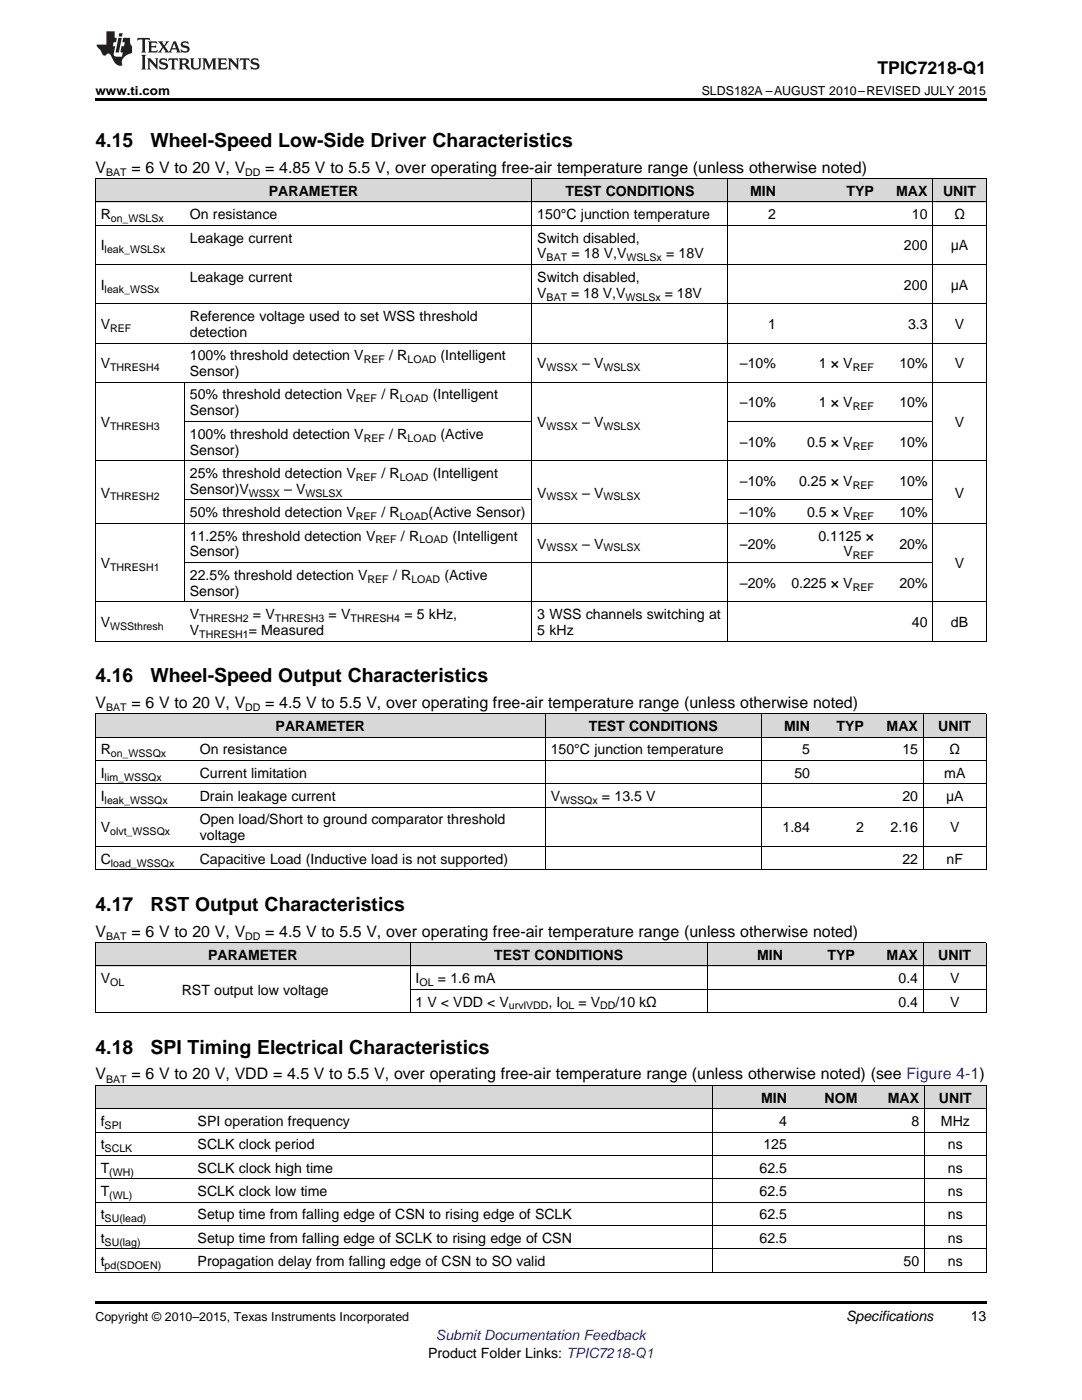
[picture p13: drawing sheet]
<svg xmlns="http://www.w3.org/2000/svg" width="216mm" height="279mm" viewBox="0 0 216 279" stroke-linecap="round" stroke-linejoin="round" font-family="sans-serif">
<defs><g id="words">
<g font-size="3.9">
<text x="19" y="29.3">4.15</text>
<text x="30" y="29.3">Wheel-Speed Low-Side Driver Characteristics</text>
<text x="19" y="136.1">4.16</text>
<text x="30" y="136.1">Wheel-Speed Output Characteristics</text>
<text x="19" y="181.8">4.17</text>
<text x="30" y="181.8">RST Output Characteristics</text>
<text x="19" y="210.3">4.18</text>
<text x="30" y="210.3">SPI Timing Electrical Characteristics</text>
</g>
<text font-size="3.5" x="175.1" y="14.8">TPIC7218-Q1</text>
<g font-size="3.2">
<text x="19" y="34.4">V</text>
<text x="26.2" y="34.4">= 6 V to 20 V, V</text>
<text x="52.9" y="34.4">= 4.85 V to 5.5 V, over operating free-air temperature range (unless otherwise noted)</text>
<text x="19" y="141.3">V</text>
<text x="26.2" y="141.3">= 6 V to 20 V, V</text>
<text x="52.9" y="141.3">= 4.5 V to 5.5 V, over operating free-air temperature range (unless otherwise noted)</text>
<text x="19" y="186.9">V</text>
<text x="26.2" y="186.9">= 6 V to 20 V, V</text>
<text x="52.9" y="186.9">= 4.5 V to 5.5 V, over operating free-air temperature range (unless otherwise noted)</text>
<text x="19" y="215.4">V</text>
<text x="26.2" y="215.4">= 6 V to 20 V, VDD = 4.5 V to 5.5 V, over operating free-air temperature range (unless otherwise noted) (see Figure 4-1)</text>
</g>
<g font-size="2.8">
<text x="53.7" y="39.1">PARAMETER</text>
<text x="112.8" y="39.1">TEST CONDITIONS</text>
<text x="149.7" y="39.1">MIN</text>
<text x="168.9" y="39.1">TYP</text>
<text x="178.8" y="39.1">MAX</text>
<text x="188.2" y="39.1">UNIT</text>
<text x="20.1" y="43.7">R</text>
<text x="37.9" y="43.7">On resistance</text>
<text x="107.2" y="43.7">150°C junction temperature</text>
<text x="153.3" y="43.7">2</text>
<text x="182" y="43.7">10</text>
<text x="190.4" y="43.7">Ω</text>
<text x="20.1" y="50">I</text>
<text x="37.9" y="48.4">Leakage current</text>
<text x="107.2" y="48.4">Switch disabled,</text>
<text x="107.2" y="51.6">V</text>
<text x="114" y="51.6">= 18 V,V</text>
<text x="132.9" y="51.6">= 18V</text>
<text x="180.4" y="50">200</text>
<text x="189.7" y="50">μA</text>
<text x="20.1" y="57.8">I</text>
<text x="37.9" y="56.2">Leakage current</text>
<text x="107.2" y="56.2">Switch disabled,</text>
<text x="107.2" y="59.4">V</text>
<text x="113.9" y="59.4">= 18 V,V</text>
<text x="132.6" y="59.4">= 18V</text>
<text x="180.4" y="57.8">200</text>
<text x="189.7" y="57.8">μA</text>
<text x="20.1" y="65.7">V</text>
<text x="37.9" y="64.1">Reference voltage used to set WSS threshold</text>
<text x="153.3" y="65.7">1</text>
<text x="181.2" y="65.7">3.3</text>
<text x="190.5" y="65.7">V</text>
<text x="37.9" y="67.2">detection</text>
<text x="37.9" y="71.9">100% threshold detection V</text>
<text x="77.6" y="71.9">/ R</text>
<text x="87.9" y="71.9">(Intelligent</text>
<text x="20.1" y="73.5">V</text>
<text x="37.9" y="75.1">Sensor)</text>
<text x="107.2" y="73.5">V</text>
<text x="116.1" y="73.5">– V</text>
<text x="147.6" y="73.5">–10%</text>
<text x="163.4" y="73.5">1 × V</text>
<text x="179.5" y="73.5">10%</text>
<text x="190.5" y="73.5">V</text>
<text x="37.9" y="79.7">50% threshold detection V</text>
<text x="37.9" y="82.9">Sensor)</text>
<text x="76.1" y="79.7">/ R</text>
<text x="86.4" y="79.7">(Intelligent</text>
<text x="147.6" y="81.3">–10%</text>
<text x="163.4" y="81.3">1 × V</text>
<text x="179.5" y="81.3">10%</text>
<text x="20.1" y="85.2">V</text>
<text x="37.9" y="87.6">100% threshold detection V</text>
<text x="77.6" y="87.6">/ R</text>
<text x="87.9" y="87.6">(Active</text>
<text x="107.2" y="85.2">V</text>
<text x="116.1" y="85.2">– V</text>
<text x="147.6" y="89.1">–10%</text>
<text x="161" y="89.1">0.5 × V</text>
<text x="179.5" y="89.1">10%</text>
<text x="190.5" y="85.2">V</text>
<text x="37.9" y="90.7">Sensor)</text>
<text x="37.9" y="95.4">25% threshold detection V</text>
<text x="76.1" y="95.4">/ R</text>
<text x="86.4" y="95.4">(Intelligent</text>
<text x="20.1" y="99.3">V</text>
<text x="37.9" y="98.6">Sensor)V</text>
<text x="56.7" y="98.6">– V</text>
<text x="107.2" y="99.3">V</text>
<text x="116.1" y="99.3">– V</text>
<text x="147.6" y="97">–10%</text>
<text x="159.5" y="97">0.25 × V</text>
<text x="179.5" y="97">10%</text>
<text x="190.5" y="99.3">V</text>
<text x="37.9" y="103.2">50% threshold detection V</text>
<text x="37.9" y="107.9">11.25% threshold detection V</text>
<text x="76.1" y="103.2">/ R</text>
<text x="80" y="107.9">/ R</text>
<text x="85.5" y="103.2">(Active Sensor)</text>
<text x="90.3" y="107.9">(Intelligent</text>
<text x="147.6" y="103.2">–10%</text>
<text x="161" y="103.2">0.5 × V</text>
<text x="163.3" y="107.9">0.1125 ×</text>
<text x="179.5" y="103.2">10%</text>
<text x="20.1" y="113.4">V</text>
<text x="37.9" y="111.1">Sensor)</text>
<text x="107.2" y="109.5">V</text>
<text x="116.1" y="109.5">– V</text>
<text x="147.6" y="109.5">–20%</text>
<text x="168.3" y="111.1">V</text>
<text x="179.5" y="109.5">20%</text>
<text x="190.5" y="113.4">V</text>
<text x="37.9" y="115.7">22.5% threshold detection V</text>
<text x="37.9" y="118.9">Sensor)</text>
<text x="78.4" y="115.7">/ R</text>
<text x="88.7" y="115.7">(Active</text>
<text x="147.6" y="117.3">–20%</text>
<text x="157.9" y="117.3">0.225 × V</text>
<text x="179.5" y="117.3">20%</text>
<text x="20.1" y="125.1">V</text>
<text x="37.9" y="123.5">V</text>
<text x="50.5" y="123.5">= V</text>
<text x="65.6" y="123.5">= V</text>
<text x="80.7" y="123.5">= 5 kHz,</text>
<text x="107.2" y="123.5">3 WSS channels switching at</text>
<text x="182" y="125.1">40</text>
<text x="189.8" y="125.1">dB</text>
<text x="37.9" y="126.7">V</text>
<text x="49.6" y="126.7">= Measured</text>
<text x="107.2" y="126.7">5 kHz</text>
<text x="55" y="145.9">PARAMETER</text>
<text x="117.5" y="145.9">TEST CONDITIONS</text>
<text x="156.5" y="145.9">MIN</text>
<text x="166.9" y="145.9">TYP</text>
<text x="176.9" y="145.9">MAX</text>
<text x="187.2" y="145.9">UNIT</text>
<text x="20.1" y="150.6">R</text>
<text x="20.1" y="155.2">I</text>
<text x="39.9" y="150.6">On resistance</text>
<text x="39.9" y="155.2">Current limitation</text>
<text x="109.9" y="150.6">150°C junction temperature</text>
<text x="158.5" y="155.2">50</text>
<text x="160.1" y="150.6">5</text>
<text x="180.1" y="150.6">15</text>
<text x="188.4" y="155.2">mA</text>
<text x="189.5" y="150.6">Ω</text>
<text x="20.1" y="159.9">I</text>
<text x="39.9" y="159.9">Drain leakage current</text>
<text x="109.9" y="159.9">V</text>
<text x="120.1" y="159.9">= 13.5 V</text>
<text x="180.1" y="159.9">20</text>
<text x="188.8" y="159.9">μA</text>
<text x="20.1" y="166.1">V</text>
<text x="39.9" y="164.5">Open load/Short to ground comparator threshold</text>
<text x="39.9" y="167.7">voltage</text>
<text x="156.1" y="166.1">1.84</text>
<text x="170.8" y="166.1">2</text>
<text x="177.7" y="166.1">2.16</text>
<text x="189.6" y="166.1">V</text>
<text x="20.1" y="172.4">C</text>
<text x="39.9" y="172.4">Capacitive Load (Inductive load is not supported)</text>
<text x="180.1" y="172.4">22</text>
<text x="188.9" y="172.4">nF</text>
<text x="41.5" y="191.6">PARAMETER</text>
<text x="98.6" y="191.6">TEST CONDITIONS</text>
<text x="151.1" y="191.6">MIN</text>
<text x="165.1" y="191.6">TYP</text>
<text x="176.9" y="191.6">MAX</text>
<text x="187.2" y="191.6">UNIT</text>
<text x="20.1" y="196.2">V</text>
<text x="82.9" y="196.2">I</text>
<text x="87.4" y="196.2">= 1.6 mA</text>
<text x="179.3" y="196.2">0.4</text>
<text x="189.6" y="196.2">V</text>
<text x="36.3" y="198.5">RST output low voltage</text>
<text x="82.9" y="200.9">1 V &lt; VDD &lt; V</text>
<text x="109.4" y="200.9">, I</text>
<text x="115.4" y="200.9">= V</text>
<text x="122.8" y="200.9">/10 kΩ</text>
<text x="179.3" y="200.9">0.4</text>
<text x="189.6" y="200.9">V</text>
<text x="151.9" y="220.1">MIN</text>
<text x="164.5" y="220.1">NOM</text>
<text x="177.2" y="220.1">MAX</text>
<text x="187.4" y="220.1">UNIT</text>
<text x="20.1" y="224.7">f</text>
<text x="39.4" y="224.7">SPI operation frequency</text>
<text x="155.5" y="224.7">4</text>
<text x="181.9" y="224.7">8</text>
<text x="187.7" y="224.7">MHz</text>
<text x="20.1" y="229.4">t</text>
<text x="39.4" y="229.4">SCLK clock period</text>
<text x="152.3" y="229.4">125</text>
<text x="189.2" y="229.4">ns</text>
<text x="20.1" y="234">T</text>
<text x="20.1" y="238.7">T</text>
<text x="39.4" y="234">SCLK clock high time</text>
<text x="39.4" y="238.7">SCLK clock low time</text>
<text x="151.6" y="234">62.5</text>
<text x="151.6" y="238.7">62.5</text>
<text x="189.2" y="234">ns</text>
<text x="189.2" y="238.7">ns</text>
<text x="20.1" y="243.3">t</text>
<text x="39.4" y="243.3">Setup time from falling edge of CSN to rising edge of SCLK</text>
<text x="151.6" y="243.3">62.5</text>
<text x="189.2" y="243.3">ns</text>
<text x="20.1" y="248">t</text>
<text x="39.4" y="248">Setup time from falling edge of SCLK to rising edge of CSN</text>
<text x="151.6" y="248">62.5</text>
<text x="189.2" y="248">ns</text>
<text x="20.1" y="252.7">t</text>
<text x="39.4" y="252.7">Propagation delay from falling edge of CSN to SO valid</text>
<text x="180.3" y="252.7">50</text>
<text x="189.2" y="252.7">ns</text>
<text x="168.8" y="263.6">Specifications</text>
<text x="193.7" y="263.6">13</text>
<text x="85.4" y="270.9">Product Folder Links: TPIC7218-Q1</text>
</g>
<text font-size="2.8" fill="#00f" x="87" y="267.4">Submit Documentation Feedback</text>
<g font-size="2.5">
<text x="19" y="19">www.ti.com</text>
<text x="140" y="19">SLDS182A –AUGUST 2010–REVISED JULY 2015</text>
<text x="19" y="263.6">Copyright © 2010–2015, Texas Instruments Incorporated</text>
</g>
<g font-size="2.1">
<text x="21.2" y="35.1">BAT</text>
<text x="48.9" y="35.1">DD</text>
<text x="22.1" y="44.3">on_WSLSx</text>
<text x="20.9" y="50.6">leak_WSLSx</text>
<text x="109.1" y="52.1">BAT</text>
<text x="125" y="52.1">WSLSx</text>
<text x="20.9" y="58.4">leak_WSSx</text>
<text x="109.1" y="60">BAT</text>
<text x="124.8" y="60">WSLSx</text>
<text x="22" y="66.2">REF</text>
<text x="22" y="74">THRESH4</text>
<text x="72.6" y="72.5">REF</text>
<text x="81.3" y="72.5">LOAD</text>
<text x="109.1" y="74">WSSX</text>
<text x="120.4" y="74">WSLSX</text>
<text x="170.1" y="74">REF</text>
<text x="71" y="80.3">REF</text>
<text x="79.8" y="80.3">LOAD</text>
<text x="170.1" y="81.9">REF</text>
<text x="22" y="85.8">THRESH3</text>
<text x="72.6" y="88.1">REF</text>
<text x="81.3" y="88.1">LOAD</text>
<text x="109.1" y="85.8">WSSX</text>
<text x="120.4" y="85.8">WSLSX</text>
<text x="170.1" y="89.7">REF</text>
<text x="71" y="96">REF</text>
<text x="79.8" y="96">LOAD</text>
<text x="22" y="99.9">THRESH2</text>
<text x="49.6" y="99.1">WSSX</text>
<text x="61" y="99.1">WSLSX</text>
<text x="109.1" y="99.9">WSSX</text>
<text x="120.4" y="99.9">WSLSX</text>
<text x="170.1" y="97.5">REF</text>
<text x="71" y="103.8">REF</text>
<text x="79.8" y="103.8">LOAD</text>
<text x="170.1" y="103.8">REF</text>
<text x="22" y="113.9">THRESH1</text>
<text x="74.9" y="108.4">REF</text>
<text x="83.7" y="108.4">LOAD</text>
<text x="109.1" y="110">WSSX</text>
<text x="120.4" y="110">WSLSX</text>
<text x="170.2" y="111.6">REF</text>
<text x="73.3" y="116.3">REF</text>
<text x="82.1" y="116.3">LOAD</text>
<text x="170.1" y="117.9">REF</text>
<text x="22" y="125.7">WSSthresh</text>
<text x="39.8" y="124.1">THRESH2</text>
<text x="54.9" y="124.1">THRESH3</text>
<text x="70" y="124.1">THRESH4</text>
<text x="39.8" y="127.3">THRESH1</text>
<text x="21.2" y="141.9">BAT</text>
<text x="48.9" y="141.9">DD</text>
<text x="20.9" y="155.8">lim_WSSQx</text>
<text x="22.1" y="151.1">on_WSSQx</text>
<text x="20.9" y="160.4">leak_WSSQx</text>
<text x="111.8" y="160.4">WSSQx</text>
<text x="22" y="166.7">olvt_WSSQx</text>
<text x="22.1" y="172.9">load_WSSQx</text>
<text x="21.2" y="187.5">BAT</text>
<text x="48.9" y="187.5">DD</text>
<text x="22" y="196.8">OL</text>
<text x="83.7" y="196.8">OL</text>
<text x="101.6" y="201.4">urvlVDD</text>
<text x="111.8" y="201.4">OL</text>
<text x="119.8" y="201.4">DD</text>
<text x="21.2" y="216">BAT</text>
<text x="20.9" y="225.3">SPI</text>
<text x="20.9" y="229.9">SCLK</text>
<text x="21.8" y="234.6">(WH)</text>
<text x="21.8" y="239.3">(WL)</text>
<text x="20.9" y="243.9">SU(lead)</text>
<text x="20.9" y="248.6">SU(lag)</text>
<text x="20.9" y="253.2">pd(SDOEN)</text>
</g>
</g></defs>
<g fill="#d8d8d8">
<path d="M19 216.7h19.4v4.6h-19.4z"/>
<path d="M38.4 216.7h58.1v4.6h-58.1z"/>
<path d="M96.5 216.7h45.8v4.6h-45.8z"/>
<path d="M142.3 216.7h15.8v4.6h-15.8z"/>
<path d="M158.1 216.7h14.1v4.6h-14.1z"/>
<path d="M172.2 216.7h12.3v4.6h-12.3z"/>
<path d="M184.5 216.7h12.3v4.6h-12.3z"/>
<path d="M19 188.2h16.2v4.6h-16.2z"/>
<path d="M35.2 188.2h46.7v4.6h-46.7z"/>
<path d="M81.9 188.2h59.2v4.6h-59.2z"/>
<path d="M141.1 188.2h16.2v4.6h-16.2z"/>
<path d="M157.3 188.2h14.4v4.6h-14.4z"/>
<path d="M171.7 188.2h12.6v4.6h-12.6z"/>
<path d="M184.3 188.2h12.5v4.6h-12.5z"/>
<path d="M19 142.5h19.8v4.7h-19.8z"/>
<path d="M38.8 142.5h70v4.7h-70z"/>
<path d="M108.8 142.5h43.1v4.7h-43.1z"/>
<path d="M151.9 142.5h10.8v4.7h-10.8z"/>
<path d="M162.7 142.5h10.8v4.7h-10.8z"/>
<path d="M173.5 142.5h10.8v4.7h-10.8z"/>
<path d="M184.3 142.5h12.5v4.7h-12.5z"/>
<path d="M19 35.7h17.8v4.7h-17.8z"/>
<path d="M36.8 35.7h69.4v4.7h-69.4z"/>
<path d="M106.2 35.7h39.1v4.7h-39.1z"/>
<path d="M145.3 35.7h10.6v4.7h-10.6z"/>
<path d="M155.9 35.7h19.6v4.7h-19.6z"/>
<path d="M175.5 35.7h10.7v4.7h-10.7z"/>
<path d="M186.2 35.7h10.6v4.7h-10.6z"/>
</g>
<path d="M19 19.5h177.8v.5h-177.8zM19 259.7h177.8v.5h-177.8z" fill="#000"/>
<g fill="none" stroke="#000" stroke-width=".2">
<path d="M19 35.6h177.8M19.1 35.7v92.3M106.1 35.7v92.3M145.2 35.7v92.3M186.1 35.7v92.3M196.8 35.7v92.3M19 52.8h177.8M19 45h177.8M19 40.3h177.8M19 76.3h177.8M19 68.5h177.8M19 60.6h177.8"/>
<path d="M36.8 76.3v43.9M19 92h177.8M36.8 99.8h69.4M36.8 84.1h69.4M145.3 99.8h40.9M145.3 84.1h40.9M19 104.4h177.8M36.8 112.3h149.4M19 127.9h177.8M19 120.1h177.8M19 156.4h177.8M19 151.8h177.8"/>
<path d="M19 147.1h177.8M19 142.5h177.8M19.1 142.5v31.1M108.8 142.5v31.1M151.9 142.5v31.1M184.2 142.5v31.1M196.8 142.5v31.1M19 173.6h177.8M19 168.9h177.8M19 161.1h177.8M19 192.8h177.8M19 188.1h177.8"/>
<path d="M19.1 188.2v13.9M81.8 188.2v13.9M81.9 197.4h114.9M141.1 188.2v13.9M184.2 188.2v13.9M196.8 188.2v13.9M19 216.6h177.8M19 202.1h177.8M19.1 216.7v37.2M142.2 216.7v37.2M184.4 216.7v37.2M196.8 216.7v37.2"/>
<path d="M19 239.9h177.8M19 235.2h177.8M19 230.6h177.8M19 225.9h177.8M19 221.3h177.8M19 253.9h177.8M19 249.2h177.8M19 244.6h177.8"/>
</g>
<g fill="#231f20">
<path d="M27.5 7.6l-.1 .5 .4-.2h.6v.1v2.1l-.2 .4h1l-.3-.4v-2.1l.1-.1h.5l.5 .2-.2-.5zM29.5 8.3l.2 .3v1.5l-.2 .4h1.8l.2-.6a1.04 1.04 0 0 1-1.3 .2v-.7h.6l.3 .2v-.6l-.3 .2h-.6v-.6l.8-.1 .4 .3-.2-.5zM31.5 8.3l.9 1.1-.9 1.1h.8l-.2-.2 .5-.7 .4 .7-.2 .2h1.5l-.1-.2 .1-.4h.9l.1 .4-.2 .2h1l-.3-.3-.7-1.9h-.5l-.9 2-.8-1 .9-1h-.8l.1 .3-.3 .5-.4-.6 .2-.2zM34.7 8.6l.4 1h-.7zM36.3 8.4a.63 .63 0 0 0-.2 .7 .63 .63 0 0 0 .6 .4l.6 .2 .1 .2a.75 .75 0 0 1-.7 .4 .75 .75 0 0 1-.6-.5l.1 .7 .1-.1a1.11 1.11 0 0 0 1.5-.6 1.13 1.13 0 0 0-1.2-.8l-.1-.4a1.04 1.04 0 0 1 1.2 .2l-.2-.5-.1 .1-.5-.2zM28.2 10.9l.2 .4v2.2l-.2 .4h1l-.3-.4v-2.2l.3-.4zM29.3 11.6l.3 .4v1.5l-.3 .4h.8l-.2-.4v-1.3l1.5 1.7v-1.9l.2-.4h-.7l.2 .4v.9l-1.1-1.3zM32 11.8a.62 .62 0 0 0-.2 .7 .62 .62 0 0 0 .6 .4l.6 .1 .1 .3a.76 .76 0 0 1-.7 .3 .76 .76 0 0 1-.6-.4l.1 .7 .1-.1a1.11 1.11 0 0 0 1.5-.6 1.13 1.13 0 0 0-1.2-.8l-.1-.4a1.04 1.04 0 0 1 1.2 .2l-.2-.6-.1 .1-.5-.1zM33.7 11.6l-.2 .6a.61 .61 0 0 1 .8-.3v1.6l-.2 .4h.9l-.2-.4v-1.6a.63 .63 0 0 1 .8 .3l-.2-.6zM35.6 11.6l.3 .4v1.5l-.3 .4h1l-.2-.2v-.8l.5 .2a.76 .76 0 0 0 1.2 .7l-1-1a.58 .58 0 0 0 .6-.5 .58 .58 0 0 0-.5-.6zM36.4 11.9h.1a.45 .45 0 0 1 .5 .1 .45 .45 0 0 1 .1 .5l-.7 .2zM37.9 11.6l.2 .2a2.17 2.17 0 0 0 .3 1.9 .99 .99 0 0 0 1.6-.6v-1.1l.2-.4h-.7l.2 .2a1.92 1.92 0 0 1-.2 1.8 .6 .6 0 0 1-.9-.5v-1.1l.2-.4zM40.4 11.6l.2 .4v1.5l-.2 .4h.7l-.2-.4v-1.4l.8 1.8 .8-1.8v1.4l-.2 .4h.9l-.2-.4v-1.5l.2-.4h-.8l-.6 1.5-.6-1.5zM43.4 11.6l.2 .4v1.5l-.2 .4h1.8l.2-.6a1.04 1.04 0 0 1-1.3 .1v-.6h.5l.4 .2v-.6l-.4 .2h-.5v-.7h.8l.3 .3-.1-.6zM45.5 11.6l.2 .4v1.5l-.2 .4h.7l-.2-.4v-1.3l1.5 1.7v-1.9l.2-.4h-.7l.2 .4v.9l-1.1-1.3zM47.9 11.6l-.1 .6a.61 .61 0 0 1 .8-.3v1.6l-.3 .4h1l-.3-.4 .1-1.6a.63 .63 0 0 1 .7 .3l-.1-.6zM50.2 11.8a.62 .62 0 0 0-.2 .7 .62 .62 0 0 0 .6 .4l.6 .1 .2 .3a.76 .76 0 0 1-.8 .3 .76 .76 0 0 1-.6-.4l.1 .7 .2-.1a1.11 1.11 0 0 0 1.5-.6 1.13 1.13 0 0 0-1.3-.8l-.1-.4a1.04 1.04 0 0 1 1.2 .2l-.1-.6-.2 .1-.5-.1z"/>
<path d="M21.2 6.3v2.6h-1.9l.1 .4 .7 .9a.91 .91 0 0 0 1 .8 .56 .56 0 0 1 .5-.3 .56 .56 0 0 1 .5 .3l.4 .8a1.53 1.53 0 0 0 1.9 1.2 1.54 1.54 0 0 1 1-2.1l.9-.3v-1.4a1.52 1.52 0 0 1-.3-1.6h-1.4l-.2 .8h.5l-.2 .8h-.4l-.2 1v.2l.4 .1-.2 .8a1.93 1.93 0 0 1-1.6-.3l.3-1.8h-.5l.2-.8h.4l.2-.8h-.4v-1.3zM23.6 7.6l-.6 2.9h.7l.6-2.9zM23.8 6.6l-.1 .7h.6l.2-.7z"/>
</g>
<use href="#words"/>
</svg>
